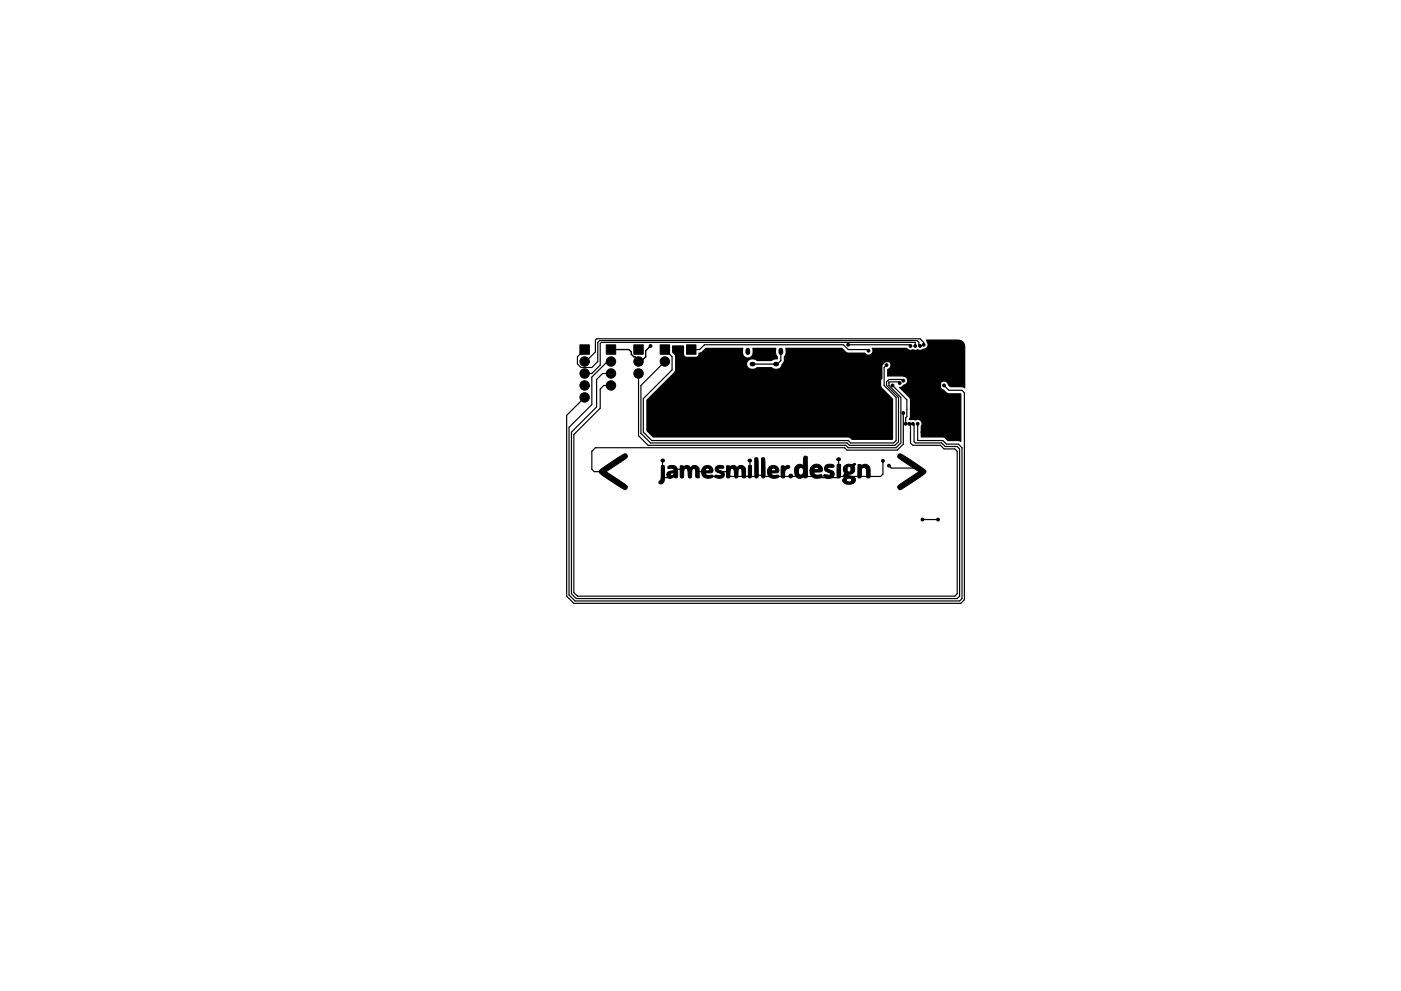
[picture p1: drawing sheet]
<svg xmlns="http://www.w3.org/2000/svg" width="297mm" height="210mm" viewBox="0 0 297 210" stroke-linecap="round" stroke-linejoin="round" font-family="sans-serif">
<g fill="#000" stroke="#000" stroke-width=".21">
<path d="M123 73.2h2v2h-2zM128.5 73.2h2v2h-2zM134.4 73.2h2v2h-2zM140 73.2h2v2h-2zM145.6 73.2h2v2h-2zM127.2 99.8l3-2.1a5 5 0 0 1 2.5-1.4 .63 .63 0 0 1 .3 .7 .63 .63 0 0 1-.6 .5l-3.9 2.6 2.9 1.9a3.1 3.1 0 0 1 1.6 1.3l-.3 .5a2.81 2.81 0 0 1-1.9-.9l-1.5-1a4.6 4.6 0 0 1-2.3-1.9zM140.3 98.8h.5l.1 1.5a3 3 0 0 1-.4 2.2l-.6 .2a.42 .42 0 0 1-.2-.5 .42 .42 0 0 1 .4-.3zM141.7 98.9a1.31 1.31 0 0 1 1.6 .1 1.31 1.31 0 0 1 .4 1.4l-.1 .7a.42 .42 0 0 1-.3 .3 .42 .42 0 0 1-.4-.3 .78 .78 0 0 1-1 .4 .78 .78 0 0 1-.5-.9h.7a.42 .42 0 0 0 .5 .3 .42 .42 0 0 0 .3-.5h-.5l-.3 .2h-.7a1.16 1.16 0 0 1 1.4-.7l.1-.1a.96 .96 0 0 0-1.3-.4zM144.2 98.8h.6l.2 .2a.87 .87 0 0 1 1.4 .3 1.02 1.02 0 0 1 1.8 0l.1 2-.5 .1-.3-.2-.1-1.5-.1-.3-.5 .1-.3 1.8-.4 .1-.2-.9a.84 .84 0 0 0-.5-1.1l-.3 .1-.1 .3-.1 1.5h-.6zM149.1 99.1a1.11 1.11 0 0 1 1.5-.3 1.11 1.11 0 0 1 .4 1.4l-1.5 .3a.99 .99 0 0 0 1.5 .3l.2 .2a1.41 1.41 0 0 1-1.7 .3 1.41 1.41 0 0 1-.7-1.6h.7a.69 .69 0 0 0 1 0 .47 .47 0 0 0-.5-.4 .47 .47 0 0 0-.5 .4h-.7zM151.9 99l.6-.3 .9 .2 .1 .3-.2 .2h-1v.3l.5 .2a.79 .79 0 0 1 .8 .6 .79 .79 0 0 1-.5 .9l-.5 .1-1-.2v-.5h1.3v-.3l-.5-.2a.78 .78 0 0 1-.7-.5 .78 .78 0 0 1 .2-.8zM154.1 98.8h.5l.2 .2a.87 .87 0 0 1 1.4 .3 1.02 1.02 0 0 1 1.8 0l.1 2-.5 .1-.2-.2-.1-1.5-.2-.3-.5 .1-.2 1.8-.5 .1-.2-.9a.84 .84 0 0 0-.5-1.1l-.3 .1-.1 .3-.1 1.5h-.6z"/>
<path d="M158.8 98.8h.5v2.2l-.1 .3-.2 .1h-.2l-.1-.3zM160 97.2l.5-.1 .2 .2 .1 1.9a3.5 3.5 0 0 1-.2 2.1l-.2 .1-.3-.2zM161.5 97.2l.4-.1 .2 .2 .1 1.9a3.5 3.5 0 0 1-.1 2.1l-.3 .1-.3-.2zM163.1 99.1a1.11 1.11 0 0 1 1.4-.3 1.11 1.11 0 0 1 .5 1.4l-1.5 .3a.99 .99 0 0 0 1.4 .3l.3 .2a1.41 1.41 0 0 1-1.7 .3 1.41 1.41 0 0 1-.7-1.6h.7a.69 .69 0 0 0 .9 0 .47 .47 0 0 0-.5-.4 .47 .47 0 0 0-.4 .4h-.7zM165.7 98.9l.3-.1 .4 .3 .1-.1a.54 .54 0 0 1 1 0 .57 .57 0 0 1-.7 .5 1.88 1.88 0 0 0-.5 1.7l-.3 .2-.3-.2zM170.5 96.9l.2-.1 .5 .1v4.2a.51 .51 0 0 1-.9 .1 1.16 1.16 0 0 1-1.4 0 1.16 1.16 0 0 1-.4-1.2h.7a.66 .66 0 0 0 .7 .8 .97 .97 0 0 0 0-1.6 .66 .66 0 0 0-.7 .8h-.7a1.1 1.1 0 0 1 .4-1.3 1.1 1.1 0 0 1 1.4 .1zM172.1 98.9a1.2 1.2 0 0 1 1.6-.4 1.2 1.2 0 0 1 .5 1.5l-1.5 .2-.1 .1a1.1 1.1 0 0 0 1.5 .4l.2 .3a1.5 1.5 0 0 1-1.9 .3 1.5 1.5 0 0 1-.6-1.8l1.8 .1a.56 .56 0 0 0-.5-.5 .56 .56 0 0 0-.5 .4h-.8zM175.1 98.7a1.6 1.6 0 0 1 1.7 .1l-.1 .3-1.2 .1v.2l.3 .2a1.09 1.09 0 0 1 1.1 1 1.21 1.21 0 0 1-1 .9 1.21 1.21 0 0 1-1.3-.6l.2-.2 1.2 .1 .2-.2-.4-.3a.9 .9 0 0 1-.9-.5 .9 .9 0 0 1 .2-1.1zM177.5 97.2a.38 .38 0 0 1 .5-.1 .38 .38 0 0 1 .2 .5l-.2 .1h-.5l-.1-.3zM177.5 98.6l.7-.1v2.4l-.1 .4-.2 .1h-.3l-.1-.3zM179.1 98.9a1.67 1.67 0 0 1 1.6-.3l.4-.3 .3 .1-.3 .5a1.25 1.25 0 0 1-.1 1.4 1.25 1.25 0 0 1-1.4 .3l.1 .3 .6 .1a.91 .91 0 0 1 1.1 .9 1.53 1.53 0 0 1-2.3 .7l-.4-.7h.7a.63 .63 0 0 0 .6 .4 .63 .63 0 0 0 .6-.5 .62 .62 0 0 0-.6-.3 .62 .62 0 0 0-.6 .4h-.7l.3-.6-.1-.4 .2-.6-.3-.7h.8l.1 .4a.56 .56 0 0 0 .8-.3 .56 .56 0 0 0-.4-.7 .48 .48 0 0 0-.5 .6h-.8zM181.9 98.6h.5l.2 .1a1.21 1.21 0 0 1 1.4 0 1.21 1.21 0 0 1 .5 1.4v1.1a.39 .39 0 0 1-.5 .2 .39 .39 0 0 1-.3-.4 1.75 1.75 0 0 0-.4-1.8l-.5 .1-.1 .2-.2 1.8-.5 .1z"/>
<path d="M190.6 96.3h.4l2.1 1.3 2.8 2 .4 .5a20.6 20.6 0 0 1-4.7 3.4 .73 .73 0 0 1-1.1 .2 .66 .66 0 0 1 .4-1l3.9-2.6-2.8-1.9a3.1 3.1 0 0 1-1.7-1.3z"/>
<circle cx="124" cy="76.7" r="1"/>
<circle cx="124" cy="79.2" r="1"/>
<circle cx="129.5" cy="76.7" r="1"/>
<circle cx="129.5" cy="79.2" r="1"/>
<circle cx="135.4" cy="79.2" r="1"/>
<circle cx="135.4" cy="76.7" r="1"/>
<circle cx="137.9" cy="73.4" r=".3"/>
<circle cx="141" cy="76.7" r="1"/>
<circle cx="163.3" cy="78.5" r=".3"/>
<circle cx="179.8" cy="73.1" r=".3"/>
<circle cx="184.2" cy="74.4" r=".3"/>
<circle cx="188" cy="77.5" r=".3"/>
<circle cx="191" cy="75.7" r=".3"/>
<circle cx="193" cy="73.4" r=".3"/>
<circle cx="194.1" cy="73.4" r=".3"/>
<circle cx="195.1" cy="73.4" r=".3"/>
<circle cx="195.8" cy="73.1" r=".3"/>
<circle cx="199.9" cy="76.4" r=".3"/>
<circle cx="124" cy="84.3" r="1"/>
<circle cx="124" cy="81.8" r="1"/>
<circle cx="129.5" cy="81.8" r="1"/>
<circle cx="140.5" cy="97.8" r=".1"/>
<circle cx="140.5" cy="99.6" r=".1"/>
<circle cx="140.5" cy="97.8" r=".15"/>
<circle cx="140.5" cy="97.7" r=".35"/>
<circle cx="142.5" cy="99.1" r=".1"/>
<circle cx="144.5" cy="99.6" r=".1"/>
<circle cx="159" cy="97.7" r=".35"/>
<circle cx="159" cy="97.8" r=".15"/>
<circle cx="177.8" cy="97.5" r=".15"/>
<circle cx="179.6" cy="84.1" r=".3"/>
<circle cx="185.7" cy="81" r=".3"/>
<circle cx="187.2" cy="97.8" r=".3"/>
<circle cx="188.5" cy="98.8" r=".3"/>
<circle cx="189.2" cy="81.8" r=".3"/>
<circle cx="190.8" cy="81.3" r=".3"/>
<circle cx="191.5" cy="80.8" r=".3"/>
<circle cx="191.5" cy="87.6" r=".3"/>
<circle cx="192" cy="89.9" r=".3"/>
<circle cx="192.8" cy="89.9" r=".3"/>
<circle cx="193.5" cy="89.9" r=".3"/>
<circle cx="194.6" cy="89.9" r=".3"/>
<circle cx="195.6" cy="91.7" r=".3"/>
<circle cx="195.8" cy="84.8" r=".3"/>
<circle cx="198.4" cy="85.1" r=".3"/>
<circle cx="200.2" cy="81.8" r=".3"/>
<circle cx="201.7" cy="88.1" r=".3"/>
<circle cx="128" cy="100.1" r=".15"/>
<circle cx="140.5" cy="101.1" r=".15"/>
<circle cx="142" cy="101.3" r=".15"/>
<circle cx="144.5" cy="101.1" r=".15"/>
<circle cx="149.1" cy="100.1" r=".1"/>
<circle cx="149.9" cy="101.1" r=".15"/>
<circle cx="152.1" cy="101.1" r=".15"/>
<circle cx="152.4" cy="100.1" r=".1"/>
<circle cx="154.4" cy="100.1" r=".1"/>
<circle cx="154.4" cy="101.1" r=".15"/>
<circle cx="159" cy="101.1" r=".15"/>
<circle cx="160.3" cy="100.8" r=".15"/>
<circle cx="161.8" cy="100.8" r=".15"/>
<circle cx="164.6" cy="101.1" r=".15"/>
<circle cx="166.1" cy="101.1" r=".15"/>
<circle cx="167.6" cy="101" r=".4"/>
<circle cx="167.6" cy="101.1" r=".15"/>
<circle cx="170.7" cy="100.8" r=".15"/>
<circle cx="173" cy="101.1" r=".15"/>
<circle cx="175.5" cy="101.3" r=".15"/>
<circle cx="177.8" cy="101.1" r=".15"/>
<circle cx="179.3" cy="101.1" r=".15"/>
<circle cx="182.1" cy="101.1" r=".15"/>
<circle cx="195.3" cy="100.1" r=".15"/>
<circle cx="195.6" cy="110.2" r=".3"/>
<circle cx="198.9" cy="110.2" r=".3"/>
</g>
<path d="M159.4 77.2h.3M164.4 77.2h.3" fill="none" stroke="#000" stroke-width=".95"/>
<path d="M158.6 74.3v.5M165.6 74.3v.5" fill="none" stroke="#000" stroke-width="1"/>
<path d="M137.9 73.4l-1 1v1.3l-1 1h-.5v-.3l-1.5-1.2v-.5l-.6-.5h-3.8M191 75.7v.5l-.5 .5h-2.8l-.8 .8v2.8l-.7 .7h-.5l-.5-.5h-5.1l-.5 .5v3.1h-15.3l-1-1v-4.6M199.9 76.4l-.5 .6v8.1h-3.3l-.3-.3M198.4 85.1v2.8l.2 .2h3.1v3.1l-.5 .5h-5.6" fill="none" stroke="#000" stroke-width=".3"/>
<g fill="none" stroke="#000" stroke-width=".25">
<path d="M129.5 79.2h-1.7l-1.3 1.3v5.9l-5.3 5.3v34.3l1 1h80.7l.6-.5v-31.3l-.6-.5h-2.5l-.8-.7h-5.5l-.3-.3v-3.5l-.3-.3M129.5 76.7h-.7l-3.3 3.3v5.8l-4.9 4.9v35.5l1.3 1.3h81.6l.5-.5v-32l-.8-.8h-2.5l-.8-.7h-5.3v-3.6M135.4 79.2v13.3l2 2h41.9l.5 .5h10.2l1-1v-9.7l-2.5-2.5v-.8h2l.3 .3M141 76.7l-5.1 5.1v10.1l2 2.1h41.7l.5 .5h9.6l.8-.8v-9.4l-2.5-2.5v-.8l.5-.5h2.8l.2 .3M141 74.2l1.5 1.5v2.8l-6.1 6.1v7.1l1.8 1.8h41.6l.5 .5h9.2l.5-.5v-9.2l-2.5-2.5v-3.8l.5-.5M146.6 74.2h1.7l1.1-1.1h29.4l1 1.1h4.1l.2 .2M165.6 74.5v2l-.8 .7h-5.2M179.8 73.1h13l.2 .3M194.1 73.4v-.8h-66.6l-.2 .3v4.6l-1.8 1.7h-1.5M195.1 73.4l-.3-.3v-.5l-.4-.3h-67.3l-.4 .3v4.1l-1.2 1.3h-2.3l-.8-.8v-1.5l1.6-1.5M195.8 73.1v-.5l-.7-.7h-68.6l-.3 .2v2.6l-2 2h-.2M129.5 81.8h-1.5l-.7 .7v4.1l-5.6 5.6v33.5l.7 .8h80l.5-.5v-30.2l-.5-.6h-2.2l-.8-.7h-5.9l-.5-.5v-3.8l-.2-.3"/>
<path d="M140.5 97.8v3.3l.2 .2h1.3l.2-.2h.5l.6-.5v-1M142.5 99.1h.2l.6 .5M143.3 99.6h1.5l.5-.5h.2l.5 .5h.6l.5-.5h.2l1 1h.8v.5l.5 .5h3.3l.3-.3v-.5l-.3-.2M144.5 99.6v1.5M159 97.8v3.3M177.8 97.5v3.6M187.2 97.8v2.8l-.5 .5h-8.9M188.5 98.8l.5 .5h6.1l.2 .3v.5M189.2 81.8l3.1 3v3.6l-.3 .2v1.3M191.5 87.6v6.6l-1.3 1.3h-10.6l-.5-.5h-52.9l-.7 .8v3.8l.5 .5h2M200.2 81.8l1 1h2.8l.5 .5v43.9l-.8 .8h-82l-1.6-1.5v-38.4l3.9-3.8M152.4 100.1h2v1h5.6l.3-.3h1.5v.3h8.9v-.3l.2 .3h2.1l.2 .2h4.3l.3-.2"/>
<path d="M195.6 110.2h3.3"/>
</g>
<path d="M135.2 74h.3v.3h-.2zM142.6 73.4h2.3v1.8a.65 .65 0 0 0 .7 .6h2a.69 .69 0 0 0 .6-.9l.7-.2 .8-.8h7.8a1.36 1.36 0 0 0 .1 1.5 1.36 1.36 0 0 0 1.4 .5 1.5 1.5 0 0 0 .6-2h4.9a1.9 1.9 0 0 0 .3 1.8v.5h-.8l-.4 .3h-3.1a1.24 1.24 0 0 0-1.7-.2 1.24 1.24 0 0 0-.2 1.7 1.52 1.52 0 0 0 1.9 0h3.1a1.35 1.35 0 0 0 2.2-.7l.5-.5v-1.1a1.56 1.56 0 0 0 .3-1.8h11.9l1 1h3.8a.95 .95 0 0 0 1.4 .3 .95 .95 0 0 0 .3-1.3h7.2a.94 .94 0 0 0 1.3 .3l.7 .1 .4-.1a.9 .9 0 0 0 1.1-.1 1.04 1.04 0 0 0 1-.6 1.04 1.04 0 0 0-.2-1.2l-.1-.1h6.8a1.33 1.33 0 0 1 1.3 1.3v8.8l-.5-.3h-2.5l-.4-.4a.95 .95 0 0 0-1-.8 .95 .95 0 0 0-.9 .9 .95 .95 0 0 0 .8 1l.9 .8 2.8 .1v10.1l-.5-.2h-2.2l-.6-.6-.5-.2h-4.6v-2.2a.95 .95 0 0 0 0-1.2 .95 .95 0 0 0-1.2-.2l-1.3-.1 .2-.6v-3.9l-2.3-2.3a.85 .85 0 0 0 .9-.5 .99 .99 0 0 0 .8-1.1 .99 .99 0 0 0-1.1-.8h-3.1v-1.4a.98 .98 0 0 0 .3-1.7 .98 .98 0 0 0-1.6 .7l-.2 .6v4.1l2.5 2.5v8.6h-8.5l-.9-.5h-41.3l-1.3-1.3v-6.5l6-6.1 .1-3.1-.3-.6-.4-.4z" fill="#000" stroke="#000" stroke-width=".25"/>
</svg>
